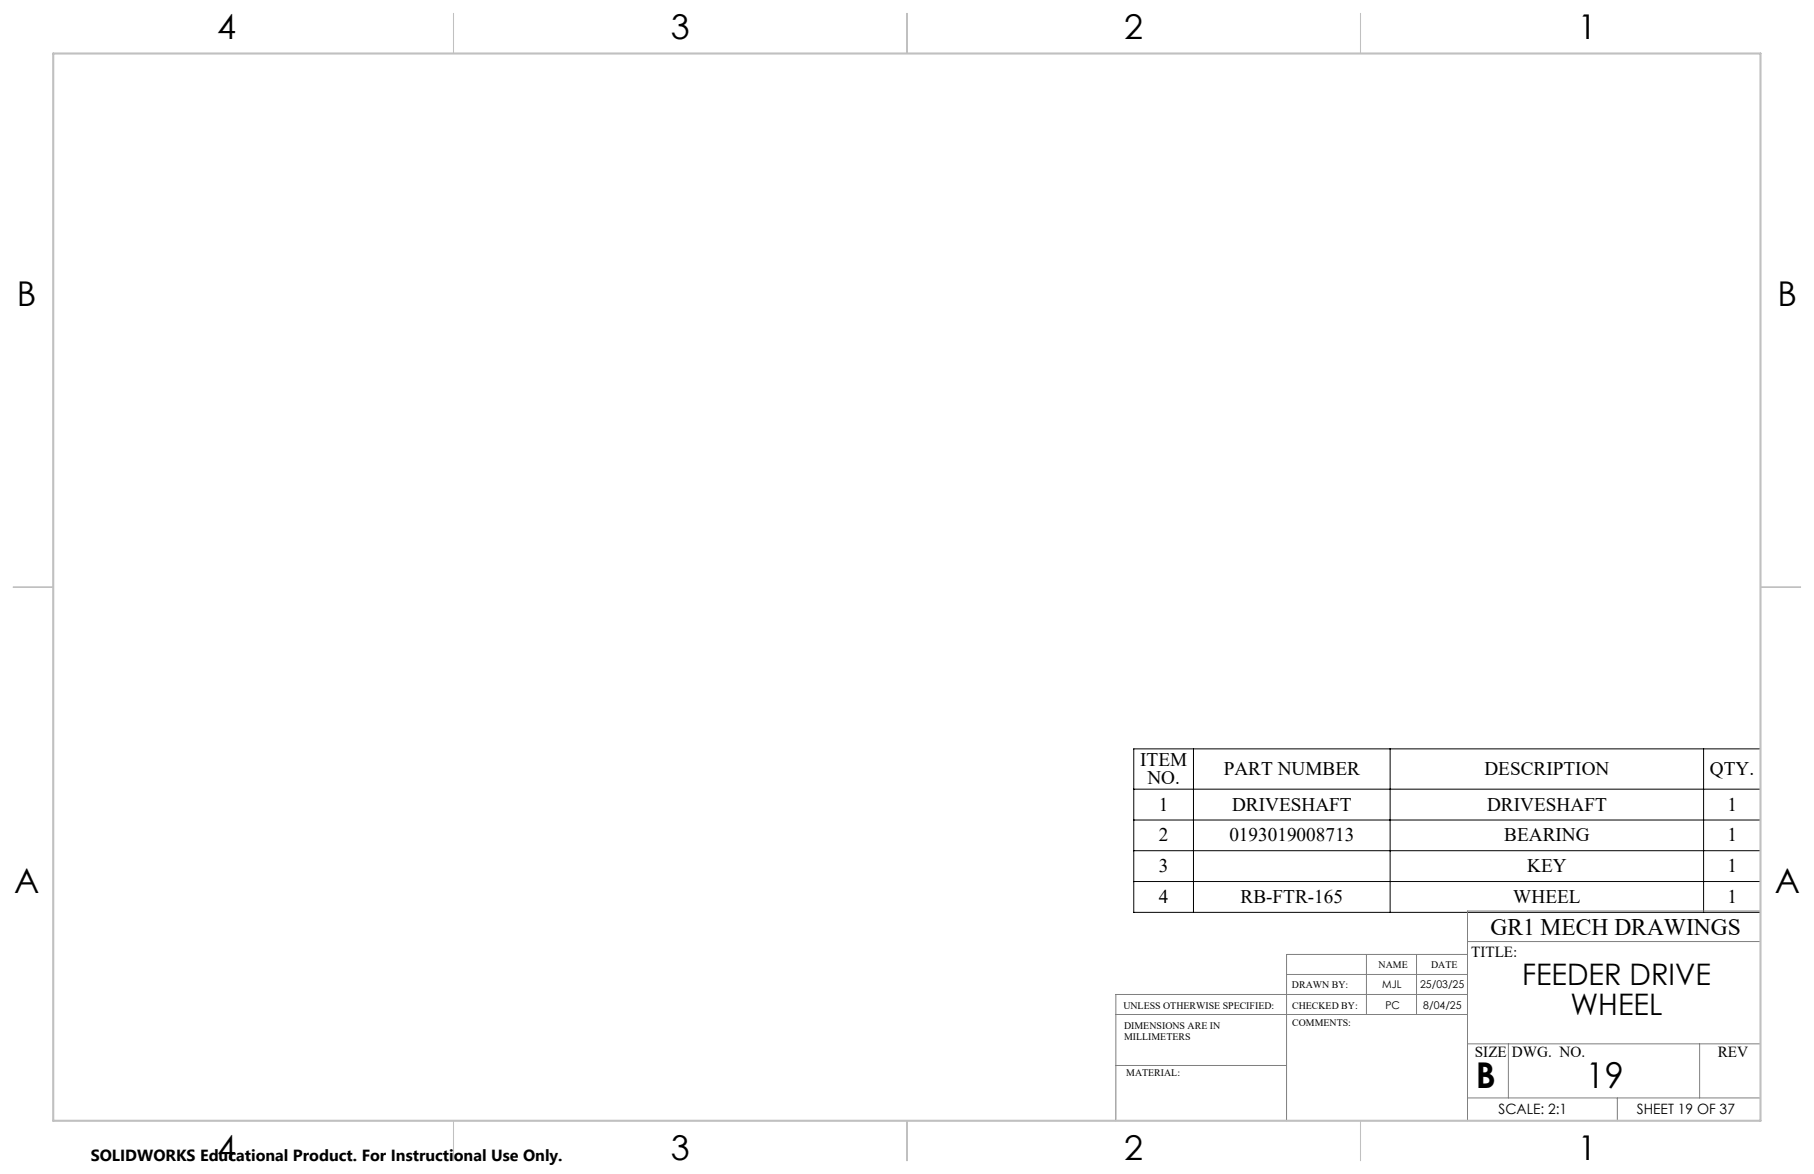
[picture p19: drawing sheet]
<svg xmlns="http://www.w3.org/2000/svg" width="432mm" height="279mm" viewBox="0 0 432 279" stroke-linecap="round" stroke-linejoin="round" font-family="sans-serif">
<defs><g id="words">
<g font-size="8.5">
<text x="351.3" y="259">B</text>
<text x="377.5" y="258.9">19</text>
</g>
<g font-size="8.1">
<text x="51.7" y="9.3">4</text>
<text x="159.7" y="9.3">3</text>
<text x="267.6" y="9.3">2</text>
<text x="375.6" y="9.3">1</text>
<text x="4" y="72.8">B</text>
<text x="423.1" y="72.8">B</text>
<text x="3.3" y="212.5">A</text>
<text x="422.4" y="212.5">A</text>
<text x="51.7" y="276">4</text>
<text x="159.7" y="276">3</text>
<text x="267.6" y="276">2</text>
<text x="375.6" y="276">1</text>
</g>
<g font-size="7.1">
<text x="362.3" y="234.5">FEEDER DRIVE</text>
<text x="373.8" y="241.5">WHEEL</text>
</g>
<text font-size="5.6" x="354.8" y="222.6">GR1 MECH DRAWINGS</text>
<g font-size="4.6">
<text x="271.4" y="182.4">ITEM</text>
<text x="291.3" y="184.4">PART NUMBER</text>
<text x="353.4" y="184.4">DESCRIPTION</text>
<text x="407" y="184.4">QTY.</text>
<text x="273.1" y="186.5">NO.</text>
<text x="275.9" y="192.9">1</text>
<text x="293.3" y="192.9">DRIVESHAFT</text>
<text x="354" y="192.9">DRIVESHAFT</text>
<text x="411.2" y="192.9">1</text>
<text x="275.9" y="200.2">2</text>
<text x="292.6" y="200.2">0193019008713</text>
<text x="358.1" y="200.2">BEARING</text>
<text x="411.2" y="200.2">1</text>
<text x="275.9" y="207.6">3</text>
<text x="363.5" y="207.6">KEY</text>
<text x="411.2" y="207.6">1</text>
<text x="275.9" y="214.9">4</text>
<text x="295.3" y="214.9">RB-FTR-165</text>
<text x="360.2" y="214.9">WHEEL</text>
<text x="411.2" y="214.9">1</text>
</g>
<text font-size="3.8" x="21.6" y="276.3">SOLIDWORKS Educational Product. For Instructional Use Only.</text>
<g font-size="3.7">
<text x="350.2" y="227.8">TITLE:</text>
<text x="351.1" y="251.4">SIZE</text>
<text x="359.9" y="251.5">DWG. NO.</text>
<text x="408.9" y="251.6">REV</text>
</g>
<g font-size="3.4">
<text x="356.7" y="265.2">SCALE: 2:1</text>
<text x="389.6" y="265.2">SHEET 19 OF 37</text>
</g>
<g font-size="2.5">
<text x="329" y="235.1">MJL</text>
<text x="338.1" y="235.2">25/03/25</text>
<text x="329.8" y="240">PC</text>
<text x="338.8" y="240">8/04/25</text>
</g>
<g font-size="2.4">
<text x="328.1" y="230.4">NAME</text>
<text x="340.6" y="230.4">DATE</text>
<text x="307.5" y="235.2">DRAWN BY:</text>
<text x="267.4" y="240.1">UNLESS OTHERWISE SPECIFIED:</text>
<text x="267.6" y="244.8">DIMENSIONS ARE IN</text>
<text x="307.6" y="240">CHECKED BY:</text>
<text x="307.6" y="244.1">COMMENTS:</text>
<text x="267.6" y="247.5">MILLIMETERS</text>
<text x="268.1" y="256.2">MATERIAL:</text>
</g>
</g></defs>
<path d="M269.9 178.2h149.2v38.9h-149.2zM284.1 178.2v38.9M330.9 178.2v38.9M405.5 178.2v38.9M269.9 187.8h149.2M269.9 195.2h149.2M269.9 202.5h149.2M269.9 209.8h149.2" fill="none" stroke="#000" stroke-width=".24"/>
<g fill="none" stroke="#808080" stroke-width=".24">
<path d="M419.1 216.8h-69.8v49.9M306.2 231.9h43.1M325.3 227.2v14.2M337.2 227.2v14.2M349.3 236.7h-83.7v30M349.3 227.2h-43.1v39.5M349.3 224.1h69.8M265.6 241.4h83.7M265.6 253.6h40.6M349.3 248.4h69.8M359.1 248.4v12.9M404.6 248.4v12.9"/>
<path d="M349.3 261.3h69.8M385 261.3v5.4"/>
</g>
<path d="M107.9 3.2v9.5M215.9 3.2v9.5M323.8 3.2v9.5M3.1 139.7h9.6M419.1 139.7h9.5M107.9 266.7v9.6M215.9 266.7v9.6M323.8 266.7v9.6" fill="none" stroke="#c0c0c0" stroke-width=".25"/>
<path d="M12.7 12.7h406.4v254h-406.4z" fill="none" stroke="#c0c0c0" stroke-width=".5"/>
<use href="#words"/>
</svg>
